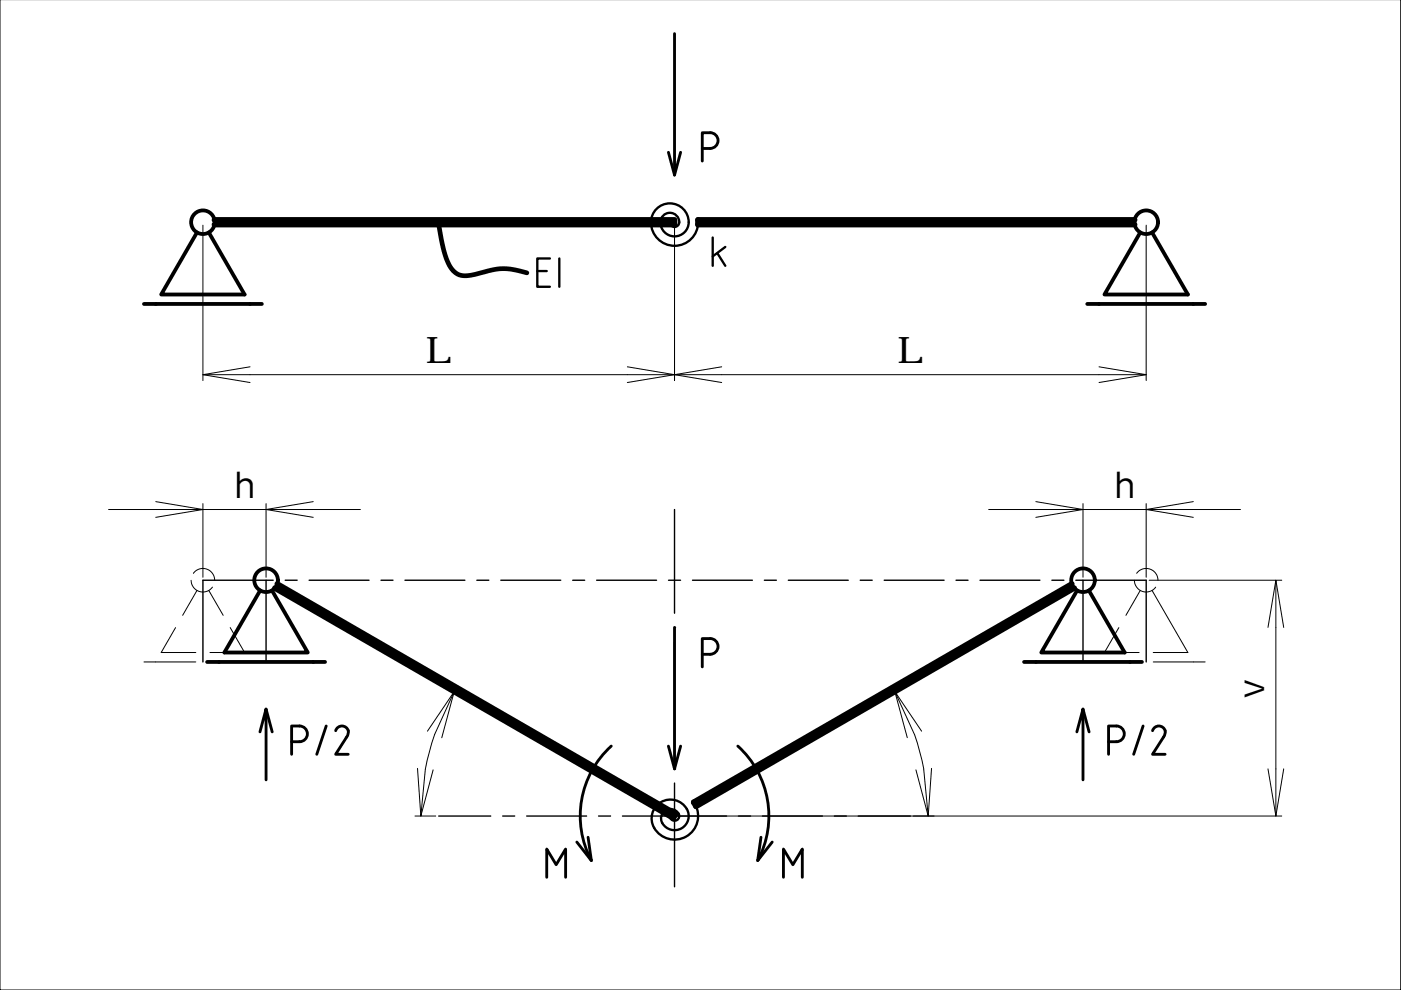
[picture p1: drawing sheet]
<svg xmlns="http://www.w3.org/2000/svg" width="297mm" height="210mm" viewBox="0 0 297 210" stroke-linecap="round" stroke-linejoin="round" font-family="sans-serif">
<defs><g id="words">
<g font-size="11">
<text x="60.7" y="161.2">P/2</text>
<text x="233.9" y="161.2">P/2</text>
</g>
<text font-size="8.8" x="119.6" y="62.1" transform="rotate(-90 119.6 62.1)">EI</text>
<g font-size="7.8">
<text x="90.3" y="76.9">L</text>
<text x="190.3" y="76.9">L</text>
<text x="46.2" y="105.5">δh</text>
<text x="232.8" y="105.5">δh</text>
<text x="268" y="151.5" transform="rotate(-90 268 151.5)">δv</text>
</g>
</g></defs>
<g fill="none" stroke="#000" stroke-width=".3">
<path d="M45.5 47.1h15.8M64.3 47.1h.1M67.3 47.1h24M94.3 47.1h.1M97.3 47.1h24M124.3 47.1h.1M127.3 47.1h15.7M148 47.1h13.2M164.3 47.1h.1M167.2 47.1h24.1M194.2 47.1h.1M197.3 47.1h23.9"/>
<path d="M224.3 47.1h.1M227.2 47.1h13.3M143 108v22M56.4 123v17.3M57.9 123h-14.9v17.3M58.6 124.3l13.6 7.8M60.5 123h2.5M65.5 123h12.7M74.8 133.6h.1M77.4 135.2l20.8 12M80.8 123h2.5M85.9 123h12.7"/>
<path d="M101.1 123h2.5M106.2 123h12.7M121.4 123h2.6M126.5 123h12.7M141.7 123h2.6M143 133h.1M143 136v24M146.8 123h12.7M162.1 123h2.5M167.1 123h12.7M182.4 123h2.5M187.5 123h12.7"/>
<path d="M202.7 123h2.5M207.8 123h12.7M210.8 133.9l-20.8 12M213.4 132.4h.1M223 123h2.6M227.4 124.3l-11.4 6.6M228.1 123h14.9v17.3M229.6 123v17.3M100.8 148.6h.1M103.4 150.1l20.8 12.1M184.8 148.9l-20.8 12M187.4 147.4h.1"/>
<path d="M93 173h11M106.6 173h2.5M111.7 173h12.7M126.8 163.7h.1M126.9 173h2.5M129.4 165.1l13.6 7.9M132 173h22M143 163h.1M143 166v22M156.6 173h2.5M158.8 163.9l-11.5 6.6M161.4 162.4h.1"/>
<path d="M161.7 173h12.7M176.9 173h2.5M182 173h11"/>
</g>
<g fill="none" stroke="#000" stroke-width=".8">
<path d="M41.8 49.3l-7.6 13.1h17.7l-7.6-13.1M241.8 49.3l-7.6 13.1h17.7l-7.6-13.1M30.5 64.4h25M230.5 64.4h25M55.2 125.2l-7.6 13.1h17.7l-7.6-13.1M228.4 125.2l-7.6 13.1h17.7l-7.6-13.1M43.9 140.3h25M217.1 140.3h25"/>
<circle cx="43" cy="47.1" r="2.5"/>
<circle cx="243" cy="47.1" r="2.5"/>
<circle cx="56.4" cy="123" r="2.5"/>
<circle cx="229.6" cy="123" r="2.5"/>
</g>
<path d="M142 47.1a1.03 1.03 0 0 0 1.3 1 1.03 1.03 0 0 0 .6-1.5 2.02 2.02 0 0 0-2.5-1.4 2.02 2.02 0 0 0-1.3 2.6 3 3 0 0 0 4.1 2.1 3 3 0 0 0 1.5-4.3 4 4 0 0 0-5.4-2.1 4 4 0 0 0-2 5.4 5 5 0 0 0 5.6 3.1 5 5 0 0 0 4.1-4.9h5M151.1 50.4v6M152.1 53.7l1.7 2.7M153.8 52.4l-2.7 2M143.9 172.5a1.99 1.99 0 0 0-2.7-.7 1.99 1.99 0 0 0-.8 2.7M143.9 172.5a1 1 0 0 1-.4 1.4 1 1 0 0 1-1.3-.4M151.7 168l-4.4 2.5a5 5 0 0 1-2.5 7.2 5 5 0 0 1-6.6-3.7 4 4 0 0 1 3.3-4.4 4 4 0 0 1 4.5 3.2 3 3 0 0 1-2.1 3.1 3 3 0 0 1-3.5-1.4" fill="none" stroke="#000" stroke-width=".5"/>
<path d="M45.5 46.6h97.5v1h-97.5M240.6 46.6h-92.6v1h92.6M58.8 123.8l84.5 48.8-.5 .9-84.5-48.8M227.2 123.8l-80.1 46.3 .5 .9 80.1-46.3" fill="none" stroke="#000" stroke-width="1.2"/>
<g fill="none" stroke="#000" stroke-width=".6">
<path d="M143 7.1v30l1.3-4.8M141.7 32.3l1.3 4.8M148.9 31.5a3.1 3.1 0 0 0 2.9-.5 1.66 1.66 0 0 0 .3-1.8 1.66 1.66 0 0 0-1.5-1.1h-1.7v6M143 133v30l1.3-4.8M148.9 138.7a3.1 3.1 0 0 0 2.9-.5 1.66 1.66 0 0 0 .3-1.8 1.66 1.66 0 0 0-1.5-1h-1.7v6M55.1 155.2l1.3-4.9v15M56.4 150.3l1.3 4.9M129.6 158.2a20 20 0 0 0-4.2 24.3M141.7 158.2l1.3 4.8M156.4 158.2a20 20 0 0 1 4.2 24.3M228.3 155.2l1.3-4.9v15M229.6 150.3l1.3 4.9"/>
<path d="M124.7 177.5l.7 5-3.1-4M161.3 177.5l-.7 5 3.1-4M115.9 186v-6l2 3.3 2-3.3v6M166.1 186v-6l2 3.3 2-3.3v6"/>
</g>
<path d="M93 47.6l.4 2.1a15.9 15.9 0 0 0 2.7 7.7 4.2 4.2 0 0 0 4.5 .8l1.2-.3a13.9 13.9 0 0 1 9.9 0" fill="none" stroke="#000" stroke-width=".99"/>
<g fill="none" stroke="#000" stroke-width=".21">
<path d="M297 -.1v210h-297v-210M43 47.7v33M143 47.7v33M243 47.7v33M43 79.4h200M53 77.8l-10 1.6 10 1.7M133 77.8l10 1.6-10 1.7M153 77.8l-10 1.6 10 1.7M233 77.8l10 1.6-10 1.7M23 108h20l-10 1.7M33 106.4l10 1.6h33.4M43 106.8v15.6"/>
<path d="M56.4 106.8v15.6M66.4 106.4l-10 1.6 10 1.7M209.6 108h33.4l10 1.7M219.6 106.4l10 1.6-10 1.7M229.6 106.8v15.6M243 106.8v15.6M253 106.4l-10 1.6h20M37.2 133.1l-3 5.2h7.3M40.5 123a2.49 2.49 0 0 0 1.8 2.4 2.49 2.49 0 0 0 2.7-.9M41 121.6a2.5 2.5 0 0 1 2.8-.9 2.5 2.5 0 0 1 1.7 2.3M41.8 125.2l-3.1 5.3M44.3 125.2l3 5.3"/>
<path d="M48.8 133.1l3.1 5.2h-7.4M237.2 133.1l-3 5.2h7.3M240.5 123a2.49 2.49 0 0 0 1.7 2.4 2.49 2.49 0 0 0 2.8-.9M241 121.6a2.5 2.5 0 0 1 2.8-.9 2.5 2.5 0 0 1 1.7 2.3M241.8 125.2l-3.1 5.3M243.6 123h28.2M244.3 125.2l7.6 13.1h-7.4M268.8 133l1.7-10 1.7 10M270.5 123v50M30.5 140.3h11M44.5 140.3h11M90.6 155l5.7-8.4-2.6 9.8"/>
<path d="M96.3 146.6l-4.1 9.1-1.3 4.1-.7 3.3M189.7 146.6l4.2 9.1 1.2 4.1 .8 3.3M195.4 155l-5.7-8.4 2.7 9.8M230.5 140.3h11M244.5 140.3h11M88 173h4.4M88.5 162.9l.7 10.1 2.6-9.8M90.2 163.1l-1 9.9M143.6 173h128.2M195.8 163.1l1 9.9M197.5 162.9l-.7 10.1-2.6-9.8M268.8 163l1.7 10 1.7-10"/>
</g>
<use href="#words"/>
</svg>
